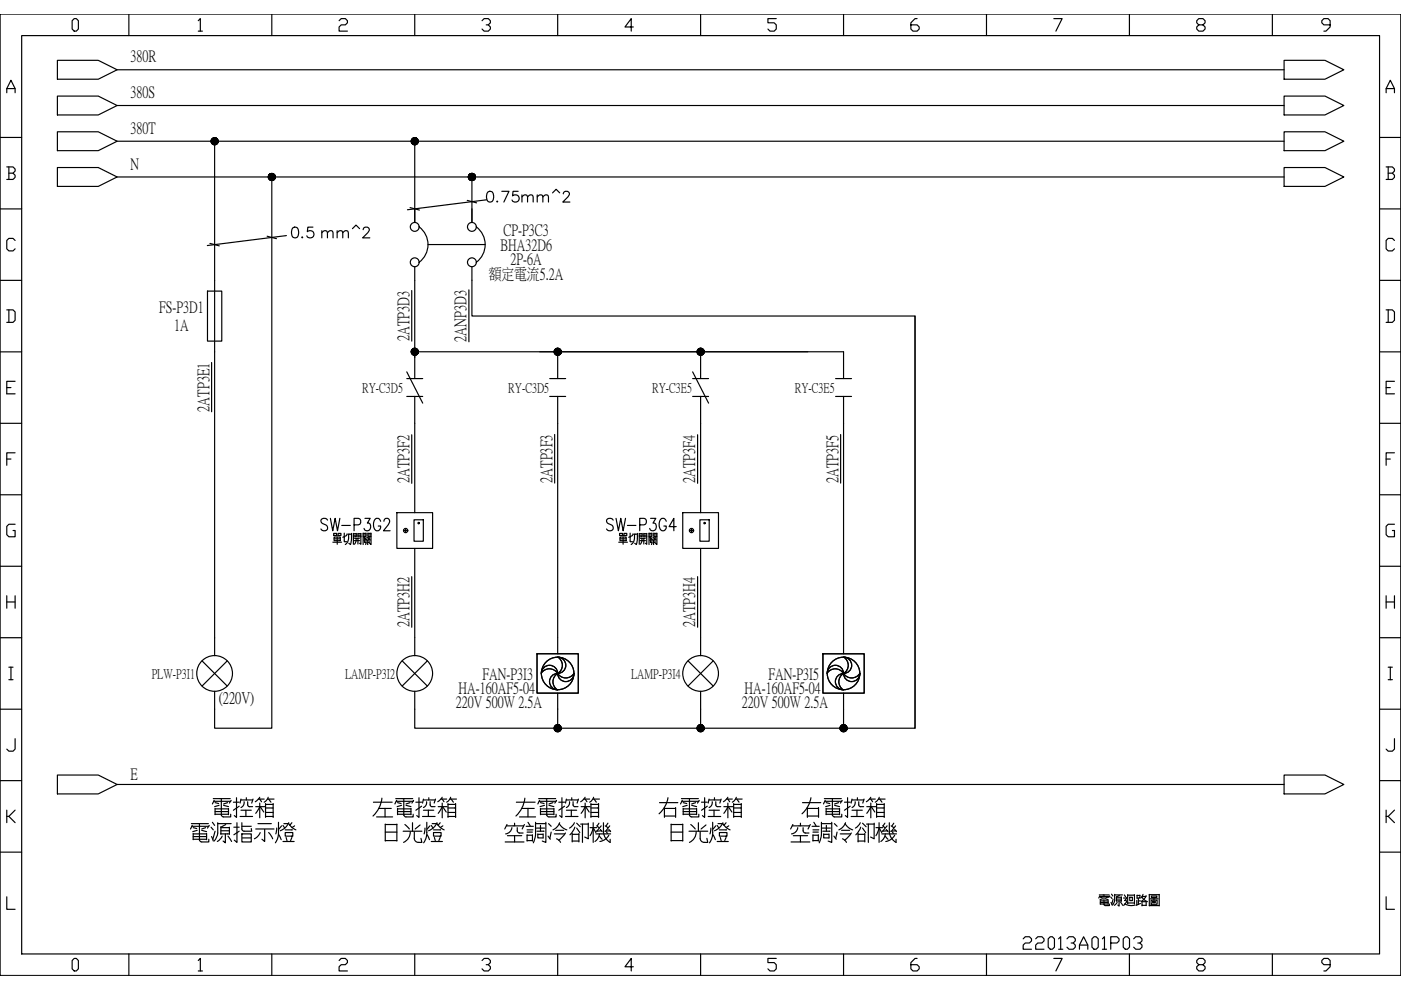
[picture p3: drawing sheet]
<svg xmlns="http://www.w3.org/2000/svg" width="297mm" height="210mm" viewBox="0 0 297 210" stroke-linecap="round" stroke-linejoin="round" font-family="sans-serif">
<defs><g id="words">
<g font-size="6.2">
<text x="109.7" y="44.1">mm^2</text>
<text x="215.9" y="202.5">22013A01P03</text>
</g>
<g font-size="5.7">
<text x="102.3" y="44.1">0.75</text>
<text x="67.4" y="51.5">mm^2</text>
<text x="67" y="113.6">SW-P3G2</text>
<text x="127.7" y="113.6">SW-P3G4</text>
</g>
<text font-size="5.3" x="61" y="51.5">0.5</text>
<g font-size="3.5">
<text x="86.6" y="72.3" transform="rotate(-90 86.6 72.3)">2ATP3D3</text>
<text x="98.7" y="72.5" transform="rotate(-90 98.7 72.5)">2ANP3D3</text>
<text x="44.2" y="87.3" transform="rotate(-90 44.2 87.3)">2ATP3E1</text>
<text x="86.6" y="102.5" transform="rotate(-90 86.6 102.5)">2ATP3F2</text>
<text x="116.9" y="102.4" transform="rotate(-90 116.9 102.4)">2ATP3F3</text>
<text x="147.2" y="102.5" transform="rotate(-90 147.2 102.5)">2ATP3F4</text>
<text x="177.5" y="102.4" transform="rotate(-90 177.5 102.4)">2ATP3F5</text>
<text x="86.6" y="133" transform="rotate(-90 86.6 133)">2ATP3H2</text>
<text x="147.2" y="133" transform="rotate(-90 147.2 133)">2ATP3H4</text>
<text x="46.4" y="149">(220V)</text>
</g>
<g font-size="3.4">
<text x="27.7" y="13">380R</text>
<text x="27.7" y="20.6">380S</text>
<text x="27.7" y="28.2">380T</text>
<text x="27.7" y="35.7">N</text>
<text x="106" y="53">BHA32D6</text>
<text x="106.7" y="49.7">CP-P3C3</text>
<text x="103.6" y="59.1">額定電流5.2A</text>
<text x="108.2" y="56">2P-6A</text>
<text x="33.7" y="66.1">FS-P3D1</text>
<text x="36.9" y="69.9">1A</text>
<text x="102.3" y="143.9">FAN-P3I3</text>
<text x="162.9" y="143.9">FAN-P3I5</text>
<text x="96.7" y="149.8">220V 500W 2.5A</text>
<text x="97.2" y="147">HA-160AF5-04</text>
<text x="157.3" y="149.8">220V 500W 2.5A</text>
<text x="157.8" y="147">HA-160AF5-04</text>
<text x="27.7" y="165.2">E</text>
</g>
<g font-size="2.8">
<text x="76.8" y="83.1">RY-C3D5</text>
<text x="107.7" y="83.1">RY-C3D5</text>
<text x="138.3" y="83.1">RY-C3E5</text>
<text x="168.5" y="83.1">RY-C3E5</text>
<text x="32.2" y="143.7">PLW-P3I1</text>
<text x="73.2" y="143.7">LAMP-P3I2</text>
<text x="133.8" y="143.7">LAMP-P3I4</text>
</g>
</g></defs>
<g fill="none" stroke="#000" stroke-width=".25">
<path d="M1.4 19.7v-.9l.9-1.8 .9 1.8v.9M1.4 18.8h1.8M4.6 7.5h287.9v194.8h-287.9zM15.7 3.9h.5l.4 .5v1.8l-.4 .4h-.5l-.4-.4v-1.8zM27.3 3v4.5M42 4.4l.5-.5v2.7M42 6.6h.9M57.6 3v4.5M71.9 4.4l.4-.5h.9l.5 .5v.4l-.5 .5h-.9l-.4 .4v.9h1.8M87.9 3v4.5M102.2 4.4l.4-.5h.9l.5 .5v.4l-.5 .5h-.4M103.5 5.3l.5 .4v.5l-.5 .4h-.9l-.4-.4"/>
<path d="M118.2 3v4.5M134.3 5.7h-1.8l1.3-1.8v2.7M148.5 3v4.5M164.6 3.9h-1.8v.9h1.3l.5 .5v.9l-.5 .4h-.8l-.5-.4M178.8 3v4.5M194.4 3.9h-.4l-.9 .9v1.4l.5 .4h.8l.5-.4v-.5l-.5-.4h-1.3M209.2 3v4.5M223.4 3.9h1.8l-1.3 2.7M239.5 3v4.5M254.2 5.3l-.5-.5v-.4l.5-.5h.9l.4 .5v.4l-.4 .5h-.9l-.5 .4v.5l.5 .4h.9l.4-.4v-.5l-.4-.4M269.8 3v4.5M282 5.3h-1.3l-.5-.5v-.4l.5-.5h.9l.4 .5v1.3l-.9 .9h-.4"/>
<path d="M293.9 19.7v-.9l.9-1.8 .9 1.8v.9M293.9 18.8h1.8M297 3v203.8M.1 29.1h4.5M1.4 35.4h1.4l.4 .4v.5l-.4 .4M1.9 36.7h.9l.4 .5v.4l-.4 .4h-1.4M1.9 35.4v2.6M292.5 29.1h4.5M293.9 35.4h1.3l.5 .4v.5l-.5 .4M294.3 36.7h.9l.5 .5v.4l-.5 .4h-1.3M294.3 35.4v2.6M.1 44.3h4.5"/>
<path d="M.1 59.4h4.5M3.2 51l-.4-.5h-.9l-.5 .5v1.8l.5 .4h.9l.4-.4M292.5 44.3h4.5M292.5 59.4h4.5M295.7 51l-.5-.5h-.9l-.4 .5v1.8l.4 .4h.9l.5-.4M.1 74.6h4.5M1.4 65.7h1.4l.4 .4v1.8l-.4 .5h-1.4M1.9 65.7v2.7M292.5 74.6h4.5M293.9 65.7h1.3l.5 .4v1.8l-.5 .5h-1.3M294.3 65.7v2.7M.1 89.8h4.5"/>
<path d="M1.4 82.2h.9M1.4 97.3h.9M3.2 80.8h-1.8v2.7h1.8M3.2 96h-1.8v2.7M292.5 89.8h4.5M293.9 82.2h.9M293.9 97.3h.9M295.7 80.8h-1.8v2.7h1.8M295.7 96h-1.8v2.7M.1 104.9h4.5M3.2 111.2h-1.3l-.5 .4v1.8l.5 .4h1.3v-1.3h-.4M292.5 104.9h4.5"/>
<path d="M295.7 111.2h-1.4l-.4 .4v1.8l.4 .4h1.4v-1.3h-.5M.1 120.1h4.5M.1 135.2h4.5M1.4 126.3v2.7M1.4 127.6h1.8M3.2 126.3v2.7M292.5 120.1h4.5M292.5 135.2h4.5M293.9 127.6h1.8M293.9 126.3v2.7M295.7 126.3v2.7M.1 150.4h4.5"/>
<path d="M1.9 141.5h.9M1.9 144.1h.9M2.3 141.5v2.6M3.2 156.6v2.2l-.4 .5h-.9l-.5-.5M292.5 150.4h4.5M294.3 141.5h.9M294.3 144.1h.9M294.8 141.5v2.6M295.7 156.6v2.2l-.5 .5h-.9l-.4-.5M.1 165.5h4.5M1.4 171.8v2.6M1.9 173.1l1.3 1.3"/>
<path d="M3.2 171.8l-1.3 1.3h-.5M292.5 165.5h4.5M293.9 171.8v2.6M294.3 173.1l1.4 1.3M295.7 171.8l-1.4 1.3h-.4M.1 180.7h4.5M1.4 190.1v2.7h1.8M292.5 180.7h4.5M293.9 190.1v2.7h1.8M15.7 203.2h.5l.4 .5v1.7l-.4 .5h-.5l-.4-.5v-1.7zM27.3 202.3v4.5M42 203.7l.5-.5v2.7"/>
<path d="M42 205.9h.9M57.6 202.3v4.5M71.9 203.7l.4-.5h.9l.5 .5v.4l-.5 .4h-.9l-.4 .5v.9h1.8M87.9 202.3v4.5M102.2 203.7l.4-.5h.9l.5 .5v.4l-.5 .4h-.4M103.5 204.5l.5 .5v.4l-.5 .5h-.9l-.4-.5M118.2 202.3v4.5M134.3 205h-1.8l1.3-1.8v2.7M148.5 202.3v4.5M164.6 203.2h-1.8v.9h1.3l.5 .4v.9l-.5 .5h-.8l-.5-.5M178.8 202.3v4.5M194.4 203.2h-.4l-.9 .9v1.3l.5 .5h.8l.5-.5v-.4l-.5-.5h-1.3"/>
<path d="M209.2 202.3v4.5M223.4 203.2h1.8l-1.3 2.7M239.5 202.3v4.5M254.2 204.5l-.5-.4v-.4l.5-.5h.9l.4 .5v.4l-.4 .4h-.9l-.5 .5v.4l.5 .5h.9l.4-.5v-.4l-.4-.5M269.8 202.3v4.5M282 204.5h-1.3l-.5-.4v-.4l.5-.5h.9l.4 .5v1.3l-.9 .9h-.4"/>
</g>
<!-- layer: 0 -->
<g fill="none" stroke="#000" stroke-width=".25">
<path d="M45.5 29.9v109.1M57.6 37.5v116.9h-12.1v-7.8M87.9 29.9v17.3M100.1 37.5v9.7M87.9 56.6v23.7M88.9 48.1a4.7 4.7 0 0 1 0 7.5M90.7 51.9h12.2M100.1 56.6v10.4h93.9v87.4h-106.1v-7.8M101 48.1a4.7 4.7 0 0 1 0 7.5M44 61.7h3v10.6h-3zM44.9 76.9v10.4M86.2 78.8l3.4 6.7"/>
<path d="M87.3 61.6v10.7M87.9 74.6h90.9v5.7M99.4 61.5v11M118.2 74.6v5.7M146.9 78.8l3.3 6.7M148.5 74.6v5.7M194 67v87.4M86.2 84.1h3.4M86.2 80.3h3.4M87.3 92.2v10.3M87.9 84.1v24.6M116.6 84.1h3.3"/>
<path d="M116.6 80.3h3.3M117.6 92.1v10.3M118.2 84.1v54.5M146.9 84.1h3.3M146.9 80.3h3.3M147.9 92.2v10.3M148.5 84.1v24.6M177.2 84.1h3.3M177.2 80.3h3.3M178.2 92.1v10.3M178.8 84.1v54.5M84.1 108.7h7.6v7.6h-7.6z"/>
<path d="M85.6 112.5h.8M86 112.1v.8M87.8 110.2h2v4.6h-2zM87.9 116.3v22.7M144.8 108.7h7.5v7.6h-7.5zM146.2 112.5h.9M148.4 110.2h2v4.6h-2zM148.5 116.3v22.7M87.3 122.3v10.7M113.9 138.6h8.7v8.4h-8.7zM118.2 139.3a1.73 1.73 0 0 1 1.8 1.8 1.73 1.73 0 0 1-1.8 1.7 2 2 0 0 0 0-3.5zM147.9 122.3v10.7"/>
<path d="M174.5 138.6h8.7v8.4h-8.7zM178.8 139.3a1.73 1.73 0 0 1 1.8 1.8 1.73 1.73 0 0 1-1.8 1.7M178.9 139.3a2.03 2.03 0 0 1 0 3.5M42.8 140.1l5.4 5.4M48.2 140.1l-5.4 5.4M85.3 140.1l5.3 5.4M90.6 140.1l-5.3 5.4M114.7 142.8a2.03 2.03 0 0 1 3.5 0M114.8 142.8a1.73 1.73 0 0 1 1.7-1.7 1.73 1.73 0 0 1 1.7 1.7M118.2 142.8a2.03 2.03 0 0 0 0 3.5M118.2 142.8a2.03 2.03 0 0 0 3.5 0M118.2 142.8a1.73 1.73 0 0 0 1.8 1.7 1.73 1.73 0 0 0 1.7-1.7"/>
<path d="M118.2 142.8a1.73 1.73 0 0 0-1.7 1.7 1.73 1.73 0 0 0 1.7 1.7M118.2 147v7.4M145.9 140.1l5.3 5.4M148.5 146.6v7.8M151.2 140.1l-5.3 5.4M175.4 142.8a2.03 2.03 0 0 1 3.4 0M175.4 142.8a1.73 1.73 0 0 1 1.7-1.7 1.73 1.73 0 0 1 1.7 1.7M178.8 142.8a2.03 2.03 0 0 0 0 3.5M178.8 142.8a2.03 2.03 0 0 0 3.5 0M178.8 142.8a1.73 1.73 0 0 0 1.8 1.7 1.73 1.73 0 0 0 1.7-1.7M178.8 142.8a1.73 1.73 0 0 0-1.7 1.7 1.73 1.73 0 0 0 1.7 1.7M178.8 147v7.4"/>
<path d="M40.6 174.6h3.6M40.7 175.2h3.6M40.8 175l-.4 .8M41 176.8h2.8M41 177.9h2.8M41 177.4h2.8M41 176.7v1.3M41 175.5l.7 .2M41.8 176l-.9 .3M42.3 174.6v3.5M42.8 176l1 .3M43.6 175.5l-.8 .3"/>
<path d="M43.8 176.7v1.3M44.3 177.9v.6h-1.5l-.5-.2v-.3M44.4 175l-.4 .6M44.7 175.4l.5 .6M44.8 177.4l.4 .9M45 174.3l.5 .7M45.2 169.3h3.6M45.3 169.9h3.6M45.4 169.7l-.4 .8M45.6 171.5h2.8M45.6 172.6h2.8M45.6 172.1h2.8"/>
<path d="M45.6 171.4v1.3M45.6 170.2l.8 .2M45.6 176.2l-.5 1.7M46.2 174.4a5.6 5.6 0 0 1-.4 3.3l-.4 .6M46.2 174.6h2.8M46.5 170.7l-1 .3M46.8 176.1h1.8M46.8 176.8h1.8M46.8 175.3v1.6M46.9 169.3v3.5M47.1 177.3l-.4 .6-.6 .5M47.4 170.7l1 .3"/>
<path d="M47.8 176.8v1.9l-.5-.4M47.9 174.8l-1.1 .6M48.3 170.2l-.9 .3M48.3 177.3l.8 1.1M48.4 171.4v1.3M48.6 175.4l-1.8 .1M48.6 175.5v1.4M48.9 172.6v.6h-1.5l-.2-.1-.3-.4M49 169.7l-.4 .6M49.5 170.1h1.2M49.6 175.4h1.1M50.1 169.1v4.2l-.4-.4"/>
<path d="M50.2 174.4v4.2l-.5-.5M50.7 170.9l-1.2 .9M50.7 176.2l-1.1 .8M50.9 173.1h2.7M51.1 169.6h2.5M51.1 171.8h2.2M51.1 169.4l-.2 .9M51.3 175.2h2M51.3 176.8h2v1.7h-2zM51.3 174.4v1.4M51.4 177.7h1.8M51.8 170a1.11 1.11 0 0 1-.7 1.2"/>
<path d="M52.1 171.8v1.3M52.2 169.1v.5M52.5 170l.1 .8 .3 .2h.7M53.3 175.7l.1 .5h-1.6h-.3l-.2-.4M53.6 169.4l-.2 .9M54.2 171h1.9M54.2 175.8h3.9M54.7 174.6h2.8M54.8 169.4h1.2M55.1 169l-1 1M55.1 171l-.9 1.4M55.1 170.3v3.1"/>
<path d="M55.1 169.4l.3 .6M55.2 176.5l-.7 .9-.6 .4M55.2 171l.7 1.2M56.1 175.9v2.5l-.6-.5M56.3 170.4v2.9M56.3 173.1h1.6M56.3 172.3h1.6M56.3 170.6h1.6M56.3 171.3h1.6M56.7 169.4h1.4M56.9 169l-.3 .6-.6 .5M57 176.5l.8 1.3"/>
<path d="M57 169.4l.4 .7M57.9 170.4v2.9M58.7 175.6l-.2 1.2M59 174.3v2.7l-.2 .9-.4 .8M59.1 177l.5 1M59.7 175.1l-.6 .7M60 178.4h2.4M60 175l.4 .6M60.2 174.6h.9M60.5 176.5h1.6v.8h-1.6zM60.5 176h1.5M60.7 177.6l.1 .6"/>
<path d="M61.2 174.4a3.2 3.2 0 0 1-1.8 1.7M61.2 174.6l.8 .9 .7 .5M61.9 177.6l-.3 .6M61.9 174.4l-.5 .6M62.5 175.1l-.6 .4M79.2 170.1h3.9M79.8 173.2h3.4M80.3 171.4h2.7M81 169.2l-.3 1.2-.5 1.2-1.1 1.4M81.6 171.4v1.8M81.7 174.7v3.6M81.7 174.8h2.4"/>
<path d="M81.7 178.2h2.4M81.7 176.4h2.4M83.9 169.3h3.6M84 169.9h3.6M84.1 169.7l-.4 .8M84.1 174.7v3.6M84.3 171.5h2.8M84.3 172.6h2.8M84.3 172.1h2.8M84.3 171.4v1.3M84.3 170.2l.7 .2M85.1 170.7l-.9 .3"/>
<path d="M85.5 176.2h3.9M85.6 169.3v3.5M85.8 174.8l1 1M86.1 170.7l1 .3M86.9 170.2l-.8 .3M87 176.3a2.39 2.39 0 0 1-1.4 2.3M87.1 171.4v1.3M87.5 174.4v1.8M87.6 172.6v.6h-1.5l-.3-.1-.2-.4M87.7 169.7l-.4 .6M87.8 176.3v1.4a.86 .86 0 0 0 .9 .9h.7l-.1-.8M88.2 170.1h1.2"/>
<path d="M88.8 169.1v4.2l-.4-.4M89.1 174.9l-1.1 .9M89.4 170.9l-1.2 .9M89.6 173.1h2.6M89.8 169.6h2.4M89.8 171.8h2.2M89.8 169.4l-.2 .9M90.1 175.6l-.2 1.2M90.4 170a1.11 1.11 0 0 1-.6 1.2M90.5 174.3v2.7l-.2 .9-.5 .8M90.6 177l.5 1M90.8 171.8v1.3"/>
<path d="M90.9 169.1v.5M91.2 175.1l-.6 .7M91.2 170l.1 .8 .3 .2h.6M91.4 178.4h2.4M91.4 175l.4 .6M91.6 174.6h1M91.9 176.5h1.6v.8h-1.6zM91.9 176h1.5M92.1 177.6l.2 .6M92.3 169.4l-.2 .9M92.7 174.6l.8 .9 .7 .5M92.7 174.4a3.2 3.2 0 0 1-1.8 1.7"/>
<path d="M92.9 171h1.9M93.3 177.6l-.3 .6M93.3 174.4l-.4 .6M93.5 169.4h1.2M93.8 169l-1 1M93.8 171l-.9 1.4M93.8 170.3v3.1M93.8 169.4l.3 .6M93.8 171l.8 1.2M93.9 175.1l-.6 .4M95 170.4v2.9M95 173.1h1.6"/>
<path d="M95 172.3h1.6M95 170.6h1.6M95 171.3h1.6M95.4 169.4h1.4M95.6 169l-.4 .6-.5 .5M95.7 169.4l.4 .7M96.6 170.4v2.9M107.1 178.5h4M107.4 175.1h3.6M107.5 174.8l-.5 1M107.6 177.2h3M108.5 175.5a1.49 1.49 0 0 1-1.3 1.3"/>
<path d="M109.1 174.5v.6M109.1 177.2v1.3M109.5 170.1h4M109.7 175.5v.6l.2 .4 1 .1M110.1 173.2h3.5M110.6 171.4h2.7M111.2 174.8l-.5 1M111.3 169.2l-.3 1.2-.5 1.2-1.1 1.4M111.6 175.2h1.5M111.8 176h1.2M111.8 177v1.3M111.8 177.1h1.1"/>
<path d="M111.8 178.2h1.1M111.8 176.4h1.1M111.9 171.4v1.8M111.9 174.3l.5 .8M112.9 177v1.3M113.6 174.3v2.7l-.5 1.7M113.6 174.6h2.1M113.7 175.6h1.7M113.8 176.2h1.5M114 176.8v.9h1.2v-.9M114 176.9h1.1M114.2 169.3h3.6"/>
<path d="M114.3 169.9h3.6M114.4 169.7l-.4 .8M114.6 171.5h2.8M114.6 172.6h2.8M114.6 172.1h2.8M114.6 171.4v1.3M114.6 175v1.2M114.6 170.2l.7 .2M115.4 170.7l-.9 .3M115.7 174.3v4.3l-.7-.3M115.9 169.3v3.5M116.2 177.3l.5 .6"/>
<path d="M116.3 174.6l.6 .6M116.4 170.7l1 .3M116.9 176.4l-.3 1.4M117.2 170.2l-.8 .3M117.4 171.4v1.3M117.5 176.8h2.2M117.8 176h1.7M117.9 172.6v.6h-1.5l-.2-.1-.3-.4M118 177.8l.5 .3 .4 .5M118 169.7l-.4 .6M118.5 170.1h1.2M118.6 174.6l.5 .7 1.1 .7"/>
<path d="M118.7 174.4l-.7 1.1-.8 .5M119.1 169.1v4.2l-.4-.4M119.7 170.9l-1.2 .9M119.9 176.6l-1.4 1.5M119.9 173.1h2.6M120.1 169.6h2.4M120.1 171.8h2.2M120.1 169.4l-.2 .9M120.7 170a1.11 1.11 0 0 1-.6 1.2M121.1 171.8v1.3M121.2 169.1v.5M121.3 176.7v1.8"/>
<path d="M121.3 176.9h1.4M121.3 178.3h1.4M121.5 170l.1 .8 .3 .2M121.8 174.4l-.4 .7-.7 .5M121.9 175.4l-.5 1-.6 .6M121.9 171h.6M122.3 175.6l.6 .9M122.3 174.5l.7 .8M122.6 169.4l-.2 .9M122.7 176.7v1.8M123.1 174.7h1.6M123.2 171h1.9"/>
<path d="M123.5 174.7v3.9M123.8 169.4h1.2M124.1 169l-1 1M124.1 171l-.9 1.4M124.1 170.3v3.1M124.1 169.4l.3 .6M124.2 171l.7 1.2M124.7 174.5v3.3l-.7-.3M125.1 175.5h1.4M125.3 170.4v2.9M125.3 173.1h1.6M125.3 172.3h1.6"/>
<path d="M125.3 170.6h1.6M125.3 171.3h1.6M125.7 169.4h1.4M125.8 174.4v4.2M125.8 175.5l-.7 1.7M125.9 169l-.4 .7-.5 .4M125.9 175.7l.4 .8M126 169.4l.4 .7M126.3 176.8h3.2M126.5 175.1l.5 .4M126.9 170.4v2.9M127 174.5l-.4 .6"/>
<path d="M127.1 176.8l-.4 1.1-.6 .5M127.1 177.3l.6 .6M127.3 175.9l.4 .4M127.5 175.1l-1 1.1M127.6 176.1l-1.2 .1M127.9 176.4l.5 1.3 1 .9v-.7M127.9 174.4v2M128.3 175.1l.6 .4M128.6 176.4l.2 .3M128.9 174.5l-.4 .6M129.1 175.9l.4 .4M129.1 177.1a2.58 2.58 0 0 1-1.9 1.3"/>
<path d="M129.3 175.1l-.9 1.1M129.4 176.1l-1.2 .1M139.8 170.2h3.9M140.9 173h2.2M140.9 171.2v2.1M140.9 171.4h2.3M141.6 169.1l-.3 1.1-.5 1-1.1 1.3M142.3 174.7v3.6M142.3 174.8h2.5M142.3 178.2h2.5M142.3 176.4h2.5M143.2 171.2v2.1"/>
<path d="M144.5 169.3h3.6M144.6 169.9h3.6M144.7 169.7l-.4 .8M144.8 174.7v3.6M144.9 171.5h2.8M144.9 172.6h2.8M144.9 172.1h2.8M144.9 171.4v1.3M144.9 170.2l.7 .2M145.7 170.7l-.9 .3M146.1 176.2h4M146.2 169.3v3.5"/>
<path d="M146.5 174.8l.9 1M146.6 170.7l1.1 .3M147.5 170.2l-.9 .3M147.6 176.3a2.39 2.39 0 0 1-1.4 2.3M147.7 171.4v1.3M148.1 174.4v1.8M148.2 172.6v.6h-1.6l-.2-.1-.2-.4M148.3 169.7l-.4 .6M148.4 176.3v1.4a.86 .86 0 0 0 .9 .9h.8l-.2-.8M148.7 170.1h1.3M149.4 169.1v4.2l-.5-.4M149.7 174.9l-1.1 .9"/>
<path d="M150 170.9l-1.3 .9M150.2 173.1h2.6M150.3 169.6h2.5M150.3 171.8h2.2M150.3 169.4l-.1 .9M150.7 175.6l-.2 1.2M151 170a1.11 1.11 0 0 1-.7 1.2M151.1 174.3v2.7l-.2 .9-.5 .8M151.2 177l.5 1M151.4 171.8v1.3M151.5 169.1v.5M151.8 170v.8l.3 .2h.7"/>
<path d="M151.8 175.1l-.6 .7M152 178.4h2.4M152 175l.4 .6M152.2 174.6h1M152.5 176.5h1.6v.8h-1.6zM152.5 176h1.5M152.7 177.6l.2 .6M152.9 169.4l-.3 .9M153.3 174.6l.8 .9 .7 .5M153.3 174.4a3.2 3.2 0 0 1-1.8 1.7M153.5 171h1.9M153.9 177.6l-.2 .6"/>
<path d="M153.9 174.4l-.4 .6M154 169.4h1.3M154.3 169l-.9 1M154.3 171l-.8 1.4M154.3 170.3v3.1M154.3 169.4l.4 .6M154.4 171l.8 1.2M154.5 175.1l-.6 .4M155.6 170.4v2.9M155.6 173.1h1.6M155.6 172.3h1.6M155.6 170.6h1.6"/>
<path d="M155.6 171.3h1.6M155.9 169.4h1.4M156.1 169l-.3 .7-.5 .4M156.2 169.4l.5 .7M157.2 170.4v2.9M167.7 178.5h4M168 175.1h3.6M168.1 174.8l-.5 1M168.2 177.2h3M169.1 175.5a1.49 1.49 0 0 1-1.3 1.3M169.7 174.5v.6M169.7 177.2v1.3"/>
<path d="M170.1 170.2h3.9M170.3 175.5v.6l.2 .4 1 .1M171.2 173h2.3M171.2 171.2v2.1M171.2 171.4h2.3M171.8 174.8l-.5 1M171.9 169.1l-.3 1.1-.5 1-1.1 1.3M172.2 175.2h1.5M172.4 176h1.2M172.4 177.1h1.1M172.4 178.2h1.1M172.4 176.4h1.1"/>
<path d="M172.4 177v1.3M172.6 174.3l.4 .8M173.5 177v1.3M173.5 171.2v2.1M174.2 174.3v2.7l-.5 1.7M174.2 174.6h2.1M174.4 175.6h1.7M174.4 176.2h1.6M174.6 176.8v.9h1.2v-.9M174.6 176.9h1.1M174.8 169.3h3.6M174.9 169.9h3.6"/>
<path d="M175 169.7l-.4 .8M175.2 171.5h2.8M175.2 172.6h2.8M175.2 172.1h2.8M175.2 171.4v1.3M175.2 170.2l.7 .2M175.2 175v1.2M176 170.7l-.9 .3M176.3 174.3v4.3l-.7-.3M176.5 169.3v3.5M176.8 177.3l.5 .6M176.9 174.6l.6 .6"/>
<path d="M177 170.7l1 .3M177.5 176.4l-.3 1.4M177.8 170.2l-.8 .3M178 171.4v1.3M178.1 176.8h2.2M178.4 176h1.7M178.5 172.6v.6h-1.5l-.3-.1-.2-.4M178.6 169.7l-.4 .6M178.6 177.8l.5 .3 .4 .5M179 170.1h1.3M179.2 174.6l.5 .7 1.1 .7M179.3 174.4l-.7 1.1-.7 .5"/>
<path d="M179.7 169.1v4.2l-.5-.4M180.3 170.9l-1.3 .9M180.5 173.1h2.6M180.5 176.6l-1.4 1.5M180.6 169.6h2.5M180.6 171.8h2.2M180.6 169.4l-.1 .9M181.3 170a1.11 1.11 0 0 1-.7 1.2M181.7 171.8v1.3M181.8 169.1v.5M181.9 176.7v1.8M181.9 176.9h1.4"/>
<path d="M181.9 178.3h1.4M182.1 170v.8l.3 .2h.7M182.4 174.4l-.4 .7-.6 .5M182.5 175.4l-.5 1-.6 .6M182.9 175.6l.6 .9M182.9 174.5l.7 .8M183.2 169.4l-.3 .9M183.3 176.7v1.8M183.7 174.7h1.6M183.8 171h1.9M184.1 174.7v3.9M184.3 169.4h1.3"/>
<path d="M184.6 169l-.9 1M184.6 171l-.8 1.4M184.6 170.3v3.1M184.6 169.4l.4 .6M184.7 171l.8 1.2M185.3 174.5v3.3l-.7-.3M185.7 175.5h1.4M185.9 170.4v2.9M185.9 173.1h1.6M185.9 172.3h1.6M185.9 170.6h1.6M185.9 171.3h1.6"/>
<path d="M186.2 169.4h1.5M186.4 174.4v4.2M186.4 175.5l-.7 1.7M186.4 169l-.3 .7-.5 .4M186.5 175.7l.4 .8M186.5 169.4l.5 .7M186.9 176.8h3.2M187.1 175.1l.5 .4M187.5 170.4v2.9M187.6 174.5l-.4 .6M187.7 176.8l-.4 1.1-.5 .5M187.7 177.3l.6 .6"/>
<path d="M187.9 175.9l.4 .4M188.1 175.1l-1 1.1M188.2 176.1l-1.2 .1M188.6 176.4l.4 1.3 1 .9v-.7M188.6 174.4v2M188.9 175.1l.6 .4M189.2 176.4l.2 .3M189.5 174.5l-.4 .6M189.7 175.9l.4 .4M189.7 177.1a2.58 2.58 0 0 1-1.9 1.3M189.9 175.1l-.9 1.1M190 176.1l-1.2 .1"/>
<circle cx="87.9" cy="55.6" r=".94"/>
<circle cx="87.9" cy="48.1" r=".94"/>
<circle cx="100.1" cy="55.6" r=".94"/>
<circle cx="100.1" cy="48.1" r=".94"/>
<circle cx="86" cy="112.5" r=".45"/>
<circle cx="88.8" cy="110.9" r=".15"/>
<circle cx="146.6" cy="112.5" r=".45"/>
<circle cx="149.4" cy="110.9" r=".15"/>
<circle cx="45.5" cy="142.8" r="3.8"/>
<circle cx="87.9" cy="142.8" r="3.8"/>
<circle cx="118.2" cy="142.8" r="3.5"/>
<circle cx="148.5" cy="142.8" r="3.8"/>
<circle cx="178.8" cy="142.8" r="3.5"/>
</g>
<g fill="#000" stroke="#000" stroke-width=".21">
<path d="M45.5 29.9h.8v.2zM57.6 37.5h.8v.1zM87.9 29.9h.8v.2zM100.1 37.5h.7v.1zM87.9 74.6h.8v.1zM118.2 74.6h.8v.1zM148.5 74.6h.8v.1zM118.2 154.4h.8v.1zM148.5 154.4h.8v.1zM178.8 154.4h.8v.1z"/>
<path d="M44.8 30.1v.1l.7-.3zM44.8 30.2l.7-.3-.7 .4zM44.8 30.3l.1 .1 .6-.5z"/>
<path d="M44.8 29.7v.1l.7 .1zM44.8 29.8l.7 .1h-.8zM44.7 29.9l.1 .2 .7-.2z"/>
<path d="M44.9 30.4l.1 .1 .5-.6zM45.5 29.9l-.4 .7-.1-.1zM45.5 29.9l-.4 .7h.1z"/>
<path d="M45 29.4l-.1 .1 .6 .4zM44.9 29.5l.6 .4-.7-.3zM44.8 29.6v.1l.7 .2z"/>
<path d="M45.5 29.9l-.3 .7 .1 .1zM45.5 29.9l-.1 .8h-.1zM45.5 29.9l-.1 .8h.1z"/>
<path d="M45.2 29.3l.3 .6-.2-.7zM45.1 29.3h.1l.3 .6zM45 29.4l.5 .5-.4-.6z"/>
<path d="M45.5 29.9v.8h.1zM45.5 29.9l.2 .8h-.1zM45.5 29.9l.2 .8 .1-.1z"/>
<path d="M45.5 29.2v.7l.1-.7zM45.4 29.2h.1v.7zM45.3 29.2l.2 .7-.1-.7z"/>
<path d="M45.5 29.9l.3 .7h.1zM45.5 29.9l.5 .6-.1 .1zM45.5 29.9l.5 .6 .1-.1z"/>
<path d="M45.8 29.3l-.3 .6 .4-.6zM45.7 29.2l.1 .1-.3 .6zM45.6 29.2l-.1 .7 .2-.7z"/>
<path d="M45.5 29.9l.6 .5 .1-.1zM45.5 29.9l.7 .3v.1zM45.5 29.9l.7 .3 .1-.1z"/>
<path d="M45.5 29.9l.7-.3-.1-.1zM45.5 29.9l.5-.5 .1 .1zM45.9 29.3l-.4 .6 .5-.5z"/>
<path d="M45.5 29.9h.8v-.1zM45.5 29.9l.7-.2 .1 .1zM45.5 29.9l.7-.2v-.1z"/>
<path d="M56.9 37.6v.2l.7-.3zM56.9 37.8l.7-.3-.6 .4zM57 37.9v.1l.6-.5z"/>
<path d="M56.9 37.3v.1l.7 .1zM56.9 37.4l.7 .1h-.7zM56.9 37.5v.1l.7-.1z"/>
<path d="M57 38l.1 .1 .5-.6zM57.6 37.5l-.4 .6h-.1zM57.6 37.5l-.4 .6 .1 .1z"/>
<path d="M57.1 37l-.1 .1 .6 .4zM57 37.1l.6 .4-.6-.3zM57 37.2l-.1 .1 .7 .2z"/>
<path d="M57.6 37.5l-.3 .7h.1zM57.6 37.5l-.1 .8-.1-.1zM57.6 37.5l-.1 .8h.1z"/>
<path d="M57.3 36.8l.3 .7-.2-.7zM57.2 36.9l.1-.1 .3 .7zM57.1 37l.5 .5-.4-.6z"/>
<path d="M57.6 37.5v.8h.1zM57.6 37.5l.3 .7-.2 .1zM57.6 37.5l.3 .7h.1z"/>
<path d="M57.6 36.8v.7l.1-.7zM57.5 36.8h.1v.7zM57.4 36.8l.2 .7-.1-.7z"/>
<path d="M57.6 37.5l.4 .7 .1-.1zM57.6 37.5l.6 .6h-.1zM57.6 37.5l.6 .6v-.1z"/>
<path d="M58 36.8l-.4 .7 .5-.6zM57.9 36.8h.1l-.4 .7zM57.7 36.8l-.1 .7 .3-.7z"/>
<path d="M57.6 37.5l.6 .5 .1-.1zM57.6 37.5l.7 .3v.1zM57.6 37.5l.7 .3 .1-.2z"/>
<path d="M57.6 37.5l.7-.3-.1-.1zM57.6 37.5l.6-.5v.1zM58.1 36.9l-.5 .6 .6-.5z"/>
<path d="M57.6 37.5h.8v-.1zM57.6 37.5l.7-.2 .1 .1zM57.6 37.5l.7-.2v-.1z"/>
<path d="M87.2 30.1v.1l.7-.3zM87.2 30.2l.7-.3-.6 .4zM87.3 30.3v.1l.6-.5z"/>
<path d="M87.2 29.7v.1l.7 .1zM87.2 29.8l.7 .1h-.7zM87.2 29.9v.2l.7-.2z"/>
<path d="M87.3 30.4l.1 .1 .5-.6zM87.9 29.9l-.4 .7-.1-.1zM87.9 29.9l-.4 .7h.1z"/>
<path d="M87.4 29.4l-.1 .1 .6 .4zM87.3 29.5l.6 .4-.6-.3zM87.3 29.6l-.1 .1 .7 .2z"/>
<path d="M87.9 29.9l-.3 .7 .1 .1zM87.9 29.9l-.1 .8h-.1zM87.9 29.9l-.1 .8h.1z"/>
<path d="M87.6 29.3l.3 .6-.2-.7zM87.5 29.3h.1l.3 .6zM87.4 29.4l.5 .5-.4-.6z"/>
<path d="M87.9 29.9v.8h.1zM87.9 29.9l.3 .8h-.2zM87.9 29.9l.3 .8 .1-.1z"/>
<path d="M87.9 29.2v.7l.1-.7zM87.8 29.2h.1v.7zM87.7 29.2l.2 .7-.1-.7z"/>
<path d="M87.9 29.9l.4 .7h.1zM87.9 29.9l.6 .6-.1 .1zM87.9 29.9l.6 .6v-.1z"/>
<path d="M88.3 29.3l-.4 .6 .5-.6zM88.2 29.2l.1 .1-.4 .6zM88 29.2l-.1 .7 .3-.7z"/>
<path d="M87.9 29.9l.6 .5 .1-.1zM87.9 29.9l.8 .3-.1 .1zM87.9 29.9l.8 .3v-.1z"/>
<path d="M87.9 29.9l.7-.3-.1-.1zM87.9 29.9l.6-.5v.1zM88.4 29.3l-.5 .6 .6-.5z"/>
<path d="M87.9 29.9h.8v-.1zM87.9 29.9l.8-.2v.1zM87.9 29.9l.8-.2-.1-.1z"/>
<path d="M99.3 37.6v.2l.8-.3zM99.3 37.8l.8-.3-.7 .4zM99.4 37.9v.1l.7-.5z"/>
<path d="M99.3 37.6v.2l.8-.3zM99.3 37.8l.8-.3-.7 .4zM99.4 37.9v.1l.7-.5z"/>
<path d="M99.3 37.3v.1l.8 .1zM99.3 37.4l.8 .1h-.8zM99.3 37.5v.1l.8-.1z"/>
<path d="M99.3 37.3v.1l.8 .1zM99.3 37.4l.8 .1h-.8zM99.3 37.5v.1l.8-.1z"/>
<path d="M99.4 38l.1 .1 .6-.6zM100.1 37.5l-.5 .6h-.1zM100.1 37.5l-.5 .6 .1 .1z"/>
<path d="M99.4 38l.1 .1 .6-.6zM100.1 37.5l-.5 .6h-.1zM100.1 37.5l-.5 .6 .1 .1z"/>
<path d="M99.5 37l-.1 .1 .7 .4zM99.4 37.1l.7 .4-.7-.3zM99.4 37.2l-.1 .1 .8 .2z"/>
<path d="M99.5 37l-.1 .1 .7 .4zM99.4 37.1l.7 .4-.7-.3zM99.4 37.2l-.1 .1 .8 .2z"/>
<path d="M100.1 37.5l-.4 .7h.1zM100.1 37.5l-.2 .8-.1-.1zM100.1 37.5l-.2 .8h.2z"/>
<path d="M100.1 37.5l-.4 .7h.1zM100.1 37.5l-.2 .8-.1-.1zM100.1 37.5l-.2 .8h.2z"/>
<path d="M99.7 36.8l.4 .7-.3-.7zM99.6 36.9l.1-.1 .4 .7zM99.5 37l.6 .5-.5-.6z"/>
<path d="M99.7 36.8l.4 .7-.3-.7zM99.6 36.9l.1-.1 .4 .7zM99.5 37l.6 .5-.5-.6z"/>
<path d="M100.1 37.5v.8h.1zM100.1 37.5l.2 .7-.1 .1zM100.1 37.5l.2 .7h.1z"/>
<path d="M100.1 37.5v.8h.1zM100.1 37.5l.2 .7-.1 .1zM100.1 37.5l.2 .7h.1z"/>
<path d="M100.1 36.8v.7l.1-.7zM99.9 36.8h.2v.7zM99.8 36.8l.3 .7-.2-.7z"/>
<path d="M100.1 36.8v.7l.1-.7zM99.9 36.8h.2v.7zM99.8 36.8l.3 .7-.2-.7z"/>
<path d="M100.1 37.5l.3 .7 .1-.1zM100.1 37.5l.5 .6h-.1zM100.1 37.5l.5 .6 .1-.1z"/>
<path d="M100.1 37.5l.3 .7 .1-.1zM100.1 37.5l.5 .6h-.1zM100.1 37.5l.5 .6 .1-.1z"/>
<path d="M100.4 36.8l-.3 .7 .4-.6zM100.3 36.8h.1l-.3 .7zM100.2 36.8l-.1 .7 .2-.7z"/>
<path d="M100.4 36.8l-.3 .7 .4-.6zM100.3 36.8h.1l-.3 .7zM100.2 36.8l-.1 .7 .2-.7z"/>
<path d="M100.1 37.5l.6 .5v-.1zM100.1 37.5l.7 .3-.1 .1zM100.1 37.5l.7 .3v-.2z"/>
<path d="M100.1 37.5l.6 .5v-.1zM100.1 37.5l.7 .3-.1 .1zM100.1 37.5l.7 .3v-.2z"/>
<path d="M100.1 37.5l.6-.3v-.1zM100.1 37.5l.5-.5 .1 .1zM100.5 36.9l-.4 .6 .5-.5z"/>
<path d="M100.1 37.5l.6-.3v-.1zM100.1 37.5l.5-.5 .1 .1zM100.5 36.9l-.4 .6 .5-.5z"/>
<path d="M100.1 37.5h.7v-.1zM100.1 37.5l.7-.2v.1zM100.1 37.5l.7-.2-.1-.1z"/>
<path d="M100.1 37.5h.7v-.1zM100.1 37.5l.7-.2v.1zM100.1 37.5l.7-.2-.1-.1z"/>
<path d="M87.2 74.7v.1l.7-.2zM87.2 74.8l.7-.2-.6 .3zM87.3 74.9v.1l.6-.4z"/>
<path d="M87.2 74.4v.1l.7 .1zM87.2 74.5l.7 .1h-.7zM87.2 74.6v.1l.7-.1z"/>
<path d="M87.3 75l.1 .1 .5-.5zM87.4 75.1l.5-.5-.4 .6zM87.9 74.6l-.4 .6 .1 .1z"/>
<path d="M87.4 74l-.1 .1 .6 .5zM87.3 74.1l.6 .5-.6-.4zM87.3 74.2l-.1 .2 .7 .2z"/>
<path d="M87.9 74.6l-.3 .7h.1zM87.9 74.6l-.1 .7h-.1zM87.9 74.6l-.1 .7h.1z"/>
<path d="M87.6 73.9l.3 .7-.2-.7zM87.5 74l.1-.1 .3 .7zM87.4 74l.5 .6-.4-.6z"/>
<path d="M87.9 74.6v.7h.1zM87.9 74.6l.3 .7h-.2zM87.9 74.6l.3 .7h.1z"/>
<path d="M87.9 73.8v.8l.1-.8zM87.8 73.8h.1v.8zM87.7 73.9l.2 .7-.1-.8z"/>
<path d="M87.9 74.6l.4 .7 .1-.1zM87.9 74.6l.6 .5-.1 .1zM87.9 74.6l.6 .5v-.1z"/>
<path d="M88.3 73.9l-.4 .7 .5-.6zM88.2 73.9h.1l-.4 .7zM88 73.8l-.1 .8 .3-.7z"/>
<path d="M87.9 74.6l.6 .4 .1-.1zM87.9 74.6l.8 .2-.1 .1zM87.9 74.6l.8 .2v-.1z"/>
<path d="M87.9 74.6l.7-.4-.1-.1zM87.9 74.6l.6-.6v.1zM88.4 74l-.5 .6 .6-.6z"/>
<path d="M87.9 74.6h.8v-.1zM87.9 74.6l.8-.2v.1zM87.9 74.6l.8-.2-.1-.2z"/>
<path d="M117.5 74.7v.1l.7-.2zM117.5 74.8l.7-.2-.6 .3zM117.6 74.9v.1l.6-.4z"/>
<path d="M117.5 74.4v.1l.7 .1zM117.5 74.5l.7 .1h-.7zM117.5 74.6v.1l.7-.1z"/>
<path d="M117.6 75l.1 .1 .5-.5zM118.2 74.6l-.4 .6-.1-.1zM118.2 74.6l-.4 .6 .1 .1z"/>
<path d="M117.7 74l-.1 .1 .6 .5zM117.6 74.1l.6 .5-.6-.4zM117.6 74.2l-.1 .2 .7 .2z"/>
<path d="M118.2 74.6l-.3 .7h.1zM118.2 74.6l-.1 .7h-.1zM118.2 74.6l-.1 .7h.1z"/>
<path d="M117.9 73.9l.3 .7-.2-.7zM117.8 74l.1-.1 .3 .7zM117.7 74l.5 .6-.4-.6z"/>
<path d="M118.2 74.6v.7h.2zM118.2 74.6l.3 .7h-.1zM118.2 74.6l.3 .7h.1z"/>
<path d="M118.2 73.8v.8l.2-.8zM118.1 73.8h.1v.8zM118 73.9l.2 .7-.1-.8z"/>
<path d="M118.2 74.6l.4 .7 .1-.1zM118.2 74.6l.6 .5-.1 .1zM118.2 74.6l.6 .5 .1-.1z"/>
<path d="M118.6 73.9l-.4 .7 .5-.6zM118.5 73.9h.1l-.4 .7zM118.4 73.8l-.2 .8 .3-.7z"/>
<path d="M118.2 74.6l.7 .4v-.1zM118.2 74.6l.8 .2-.1 .1zM118.2 74.6l.8 .2v-.1z"/>
<path d="M118.2 74.6l.7-.4v-.1zM118.2 74.6l.6-.6 .1 .1zM118.7 74l-.5 .6 .6-.6z"/>
<path d="M118.2 74.6h.8v-.1zM118.2 74.6l.8-.2v.1zM118.2 74.6l.8-.2-.1-.2z"/>
<path d="M147.8 74.7v.1l.7-.2zM147.8 74.8l.7-.2-.6 .3zM147.9 74.9v.1l.6-.4z"/>
<path d="M147.8 74.4v.1l.7 .1zM147.8 74.5l.7 .1h-.7zM147.8 74.6v.1l.7-.1z"/>
<path d="M147.9 75l.1 .1 .5-.5zM148 75.1l.5-.5-.4 .6zM148.5 74.6l-.4 .6 .1 .1z"/>
<path d="M148 74l-.1 .1 .6 .5zM147.9 74.1l.6 .5-.6-.4zM147.9 74.2l-.1 .2 .7 .2z"/>
<path d="M148.5 74.6l-.3 .7h.1zM148.5 74.6l-.1 .7h-.1zM148.5 74.6l-.1 .7h.1z"/>
<path d="M148.2 73.9l.3 .7-.2-.7zM148.1 74l.1-.1 .3 .7zM148 74l.5 .6-.4-.6z"/>
<path d="M148.5 74.6v.7h.2zM148.5 74.6l.3 .7h-.1zM148.5 74.6l.3 .7h.1z"/>
<path d="M148.5 73.8v.8l.2-.8zM148.4 73.8h.1v.8zM148.3 73.9l.2 .7-.1-.8z"/>
<path d="M148.5 74.6l.4 .7 .1-.1zM148.5 74.6l.6 .5-.1 .1zM148.5 74.6l.6 .5 .1-.1z"/>
<path d="M148.9 73.9l-.4 .7 .5-.6zM148.8 73.9h.1l-.4 .7zM148.7 73.8l-.2 .8 .3-.7z"/>
<path d="M148.5 74.6l.7 .4v-.1zM148.5 74.6l.8 .2-.1 .1zM148.5 74.6l.8 .2v-.1z"/>
<path d="M148.5 74.6l.7-.4v-.1zM148.5 74.6l.6-.6 .1 .1zM149 74l-.5 .6 .6-.6z"/>
<path d="M148.5 74.6h.8v-.1zM148.5 74.6l.8-.2v.1zM148.5 74.6l.8-.2-.1-.2z"/>
<path d="M117.5 154.5v.1l.7-.2zM117.5 154.6l.7-.2-.6 .3zM117.6 154.7v.1l.6-.4z"/>
<path d="M117.5 154.2v.1l.7 .1zM117.5 154.3l.7 .1h-.7zM117.5 154.4v.1l.7-.1z"/>
<path d="M117.6 154.8l.1 .1 .5-.5zM118.2 154.4l-.4 .6-.1-.1zM118.2 154.4l-.4 .6 .1 .1z"/>
<path d="M117.7 153.9l-.1 .1 .6 .4zM117.6 154l.6 .4-.6-.3zM117.6 154.1l-.1 .1 .7 .2z"/>
<path d="M118.2 154.4l-.3 .7h.1zM118.2 154.4l-.1 .7h-.1zM118.2 154.4l-.1 .7 .1 .1z"/>
<path d="M117.9 153.7l.3 .7-.2-.7zM117.8 153.8l.1-.1 .3 .7zM117.7 153.9l.5 .5-.4-.6z"/>
<path d="M118.2 154.4v.8l.2-.1zM118.2 154.4l.3 .7h-.1zM118.2 154.4l.3 .7h.1z"/>
<path d="M118.2 153.6v.8l.2-.7zM118.1 153.7l.1-.1v.8zM118 153.7l.2 .7-.1-.7z"/>
<path d="M118.2 154.4l.4 .7 .1-.1zM118.2 154.4l.6 .5-.1 .1zM118.2 154.4l.6 .5 .1-.1z"/>
<path d="M118.6 153.7l-.4 .7 .5-.6zM118.5 153.7h.1l-.4 .7zM118.4 153.7l-.2 .7 .3-.7z"/>
<path d="M118.2 154.4l.7 .4v-.1zM118.2 154.4l.8 .2-.1 .1zM118.2 154.4l.8 .2v-.1z"/>
<path d="M118.2 154.4l.7-.3v-.1zM118.2 154.4l.6-.5 .1 .1zM118.7 153.8l-.5 .6 .6-.5z"/>
<path d="M118.2 154.4h.8v-.1zM118.2 154.4l.8-.2v.1zM118.2 154.4l.8-.2-.1-.1z"/>
<path d="M147.8 154.5v.1l.7-.2zM147.8 154.6l.7-.2-.6 .3zM147.9 154.7v.1l.6-.4z"/>
<path d="M147.8 154.2v.1l.7 .1zM147.8 154.3l.7 .1h-.7zM147.8 154.4v.1l.7-.1z"/>
<path d="M147.9 154.8l.1 .1 .5-.5zM148 154.9l.5-.5-.4 .6zM148.5 154.4l-.4 .6 .1 .1z"/>
<path d="M148 153.9l-.1 .1 .6 .4zM147.9 154l.6 .4-.6-.3zM147.9 154.1l-.1 .1 .7 .2z"/>
<path d="M148.5 154.4l-.3 .7h.1zM148.5 154.4l-.1 .7h-.1zM148.5 154.4l-.1 .7 .1 .1z"/>
<path d="M148.2 153.7l.3 .7-.2-.7zM148.1 153.8l.1-.1 .3 .7zM148 153.9l.5 .5-.4-.6z"/>
<path d="M148.5 154.4v.8l.2-.1zM148.5 154.4l.3 .7h-.1zM148.5 154.4l.3 .7h.1z"/>
<path d="M148.5 153.6v.8l.2-.7zM148.4 153.7l.1-.1v.8zM148.3 153.7l.2 .7-.1-.7z"/>
<path d="M148.5 154.4l.4 .7 .1-.1zM148.5 154.4l.6 .5-.1 .1zM148.5 154.4l.6 .5 .1-.1z"/>
<path d="M148.9 153.7l-.4 .7 .5-.6zM148.8 153.7h.1l-.4 .7zM148.7 153.7l-.2 .7 .3-.7z"/>
<path d="M148.5 154.4l.7 .4v-.1zM148.5 154.4l.8 .2-.1 .1zM148.5 154.4l.8 .2v-.1z"/>
<path d="M148.5 154.4l.7-.3v-.1zM148.5 154.4l.6-.5 .1 .1zM149 153.8l-.5 .6 .6-.5z"/>
<path d="M148.5 154.4h.8v-.1zM148.5 154.4l.8-.2v.1zM148.5 154.4l.8-.2-.1-.1z"/>
<path d="M178.1 154.5v.1l.7-.2zM178.1 154.6l.7-.2-.6 .3zM178.2 154.7v.1l.6-.4z"/>
<path d="M178.1 154.2v.1l.7 .1zM178.1 154.3l.7 .1h-.7zM178.1 154.4v.1l.7-.1z"/>
<path d="M178.2 154.8l.1 .1 .5-.5zM178.3 154.9l.5-.5-.4 .6zM178.8 154.4l-.4 .6 .1 .1z"/>
<path d="M178.3 153.9l-.1 .1 .6 .4zM178.2 154l.6 .4-.6-.3zM178.2 154.1l-.1 .1 .7 .2z"/>
<path d="M178.8 154.4l-.3 .7h.1zM178.8 154.4l-.1 .7h-.1zM178.8 154.4l-.1 .7 .1 .1z"/>
<path d="M178.5 153.7l.3 .7-.2-.7zM178.4 153.8l.1-.1 .3 .7zM178.3 153.9l.5 .5-.4-.6z"/>
<path d="M178.8 154.4v.8l.2-.1zM178.8 154.4l.3 .7h-.1zM178.8 154.4l.3 .7h.1z"/>
<path d="M178.8 153.6v.8l.2-.7zM178.7 153.7l.1-.1v.8zM178.6 153.7l.2 .7-.1-.7z"/>
<path d="M178.8 154.4l.4 .7 .1-.1zM178.8 154.4l.6 .5-.1 .1zM178.8 154.4l.6 .5 .1-.1z"/>
<path d="M179.2 153.7l-.4 .7 .5-.6zM179.1 153.7h.1l-.4 .7zM179 153.7l-.2 .7 .3-.7z"/>
<path d="M178.8 154.4l.7 .4v-.1zM178.8 154.4l.8 .2-.1 .1zM178.8 154.4l.8 .2v-.1z"/>
<path d="M178.8 154.4l.7-.3v-.1zM178.8 154.4l.6-.5 .1 .1zM179.3 153.8l-.5 .6 .6-.5z"/>
<path d="M178.8 154.4h.8v-.1zM178.8 154.4l.8-.2v.1zM178.8 154.4l.8-.2-.1-.1z"/>
</g>
<g fill="none" stroke="#000" stroke-width=".25">
<path d="M12.2 12.8h8.6l4 2-4 2h-8.6zM24.8 14.8h247.5M272.3 12.8h8.6l4 2-4 2h-8.6zM12.2 20.4h8.6l4 2-4 2h-8.6zM12.2 27.9h8.6l4 2-4 2h-8.6zM12.2 35.5h8.6l4 2-4 2h-8.6zM24.8 22.4h247.5M24.8 29.9h247.5M24.8 37.5h247.5M272.3 20.4h8.6l4 2-4 2h-8.6zM272.3 27.9h8.6l4 2-4 2h-8.6zM272.3 35.5h8.6l4 2-4 2h-8.6z"/>
<path d="M12.2 164.3h8.6l4 2-4 2h-8.6zM24.8 166.3h247.5M272.3 164.3h8.6l4 2-4 2h-8.6z"/>
</g>
<path d="M44.5 51.6l2 .5M56.6 50.1l2 .5M60.7 50l-16.7 2.1M86.9 44l2 .5M99.1 42.5l1.9 .5M103.2 42.4l-16.8 2.1" fill="none" stroke="#000" stroke-width=".25"/>
<g fill="none" stroke="#000" stroke-width=".25">
<path d="M233.1 189.7h2.1M233.1 190.1h2.1M233.2 190l-.2 .4M233.3 191h1.6M233.3 191.7h1.6M233.3 191.3h1.6M233.3 191v.7M233.3 190.2l.4 .2M233.8 190.6l-.6 .1M234.1 189.7v2.1M234.3 190.6l.6 .1M234.8 190.2l-.5 .2"/>
<path d="M234.9 191v.7M235.2 191.7v.3h-.9l-.2-.3M235.3 190l-.2 .3M235.5 190.2l.3 .3M235.6 191.3l.2 .6M235.7 189.6l.2 .4M236 190.7l-.3 1M236.3 189.6v1.3l-.4 1M236.3 189.7h1.7M236.7 190.6h1.1M236.7 191h1.1M236.7 190.1v1"/>
<path d="M236.9 191.3l-.6 .6M237.3 191v1.1l-.3-.2M237.3 189.9l-.6 .3M237.6 191.3l.4 .6M237.8 190.2h-1.1M237.8 190.2v.9M238.2 190.4h.7M238.4 189.7l.2 .4M238.5 190.9h.3v.3l-.5 .8M238.5 191.7l1.3 .3 .8-.1M238.9 190.3l-.5 .7M239.1 189.7v1.9"/>
<path d="M239.1 191.5h1.4M239.1 189.8h1.4M239.5 190.2h.6v.8h-.6zM240.5 189.7v2M241 190.9v1M241.1 189.8v.7M241.1 189.9h.6M241.4 191h.4M241.4 190.5v1.3M241.7 189.8v.6h-.6M241.8 191.6l-.9 .4M242.1 190.2l.5 .6 .7 .4"/>
<path d="M242.1 191.2h.9M242.1 191.1v.9h.9M242.1 192v.1M242.2 190.1h.8M242.3 189.6l-.4 .8M243 189.9l-.4 .7-.6 .5M243 191.1v.9M243.7 189.6v2.5M243.7 189.7h2.1M243.7 192h2.1M243.8 190.6h1.8M244.1 190.8h1.2v.9h-1.2z"/>
<path d="M244.1 190h1.2v.3h-1.2zM244.4 191.1v.3h.5v-.3h-.5M244.7 190.3v.5M245.8 189.6v2.5"/>
</g>
<path d="M0 3h297v203.8h-297z" fill="none" stroke="#000" stroke-width=".21"/>
<use href="#words"/>
</svg>
